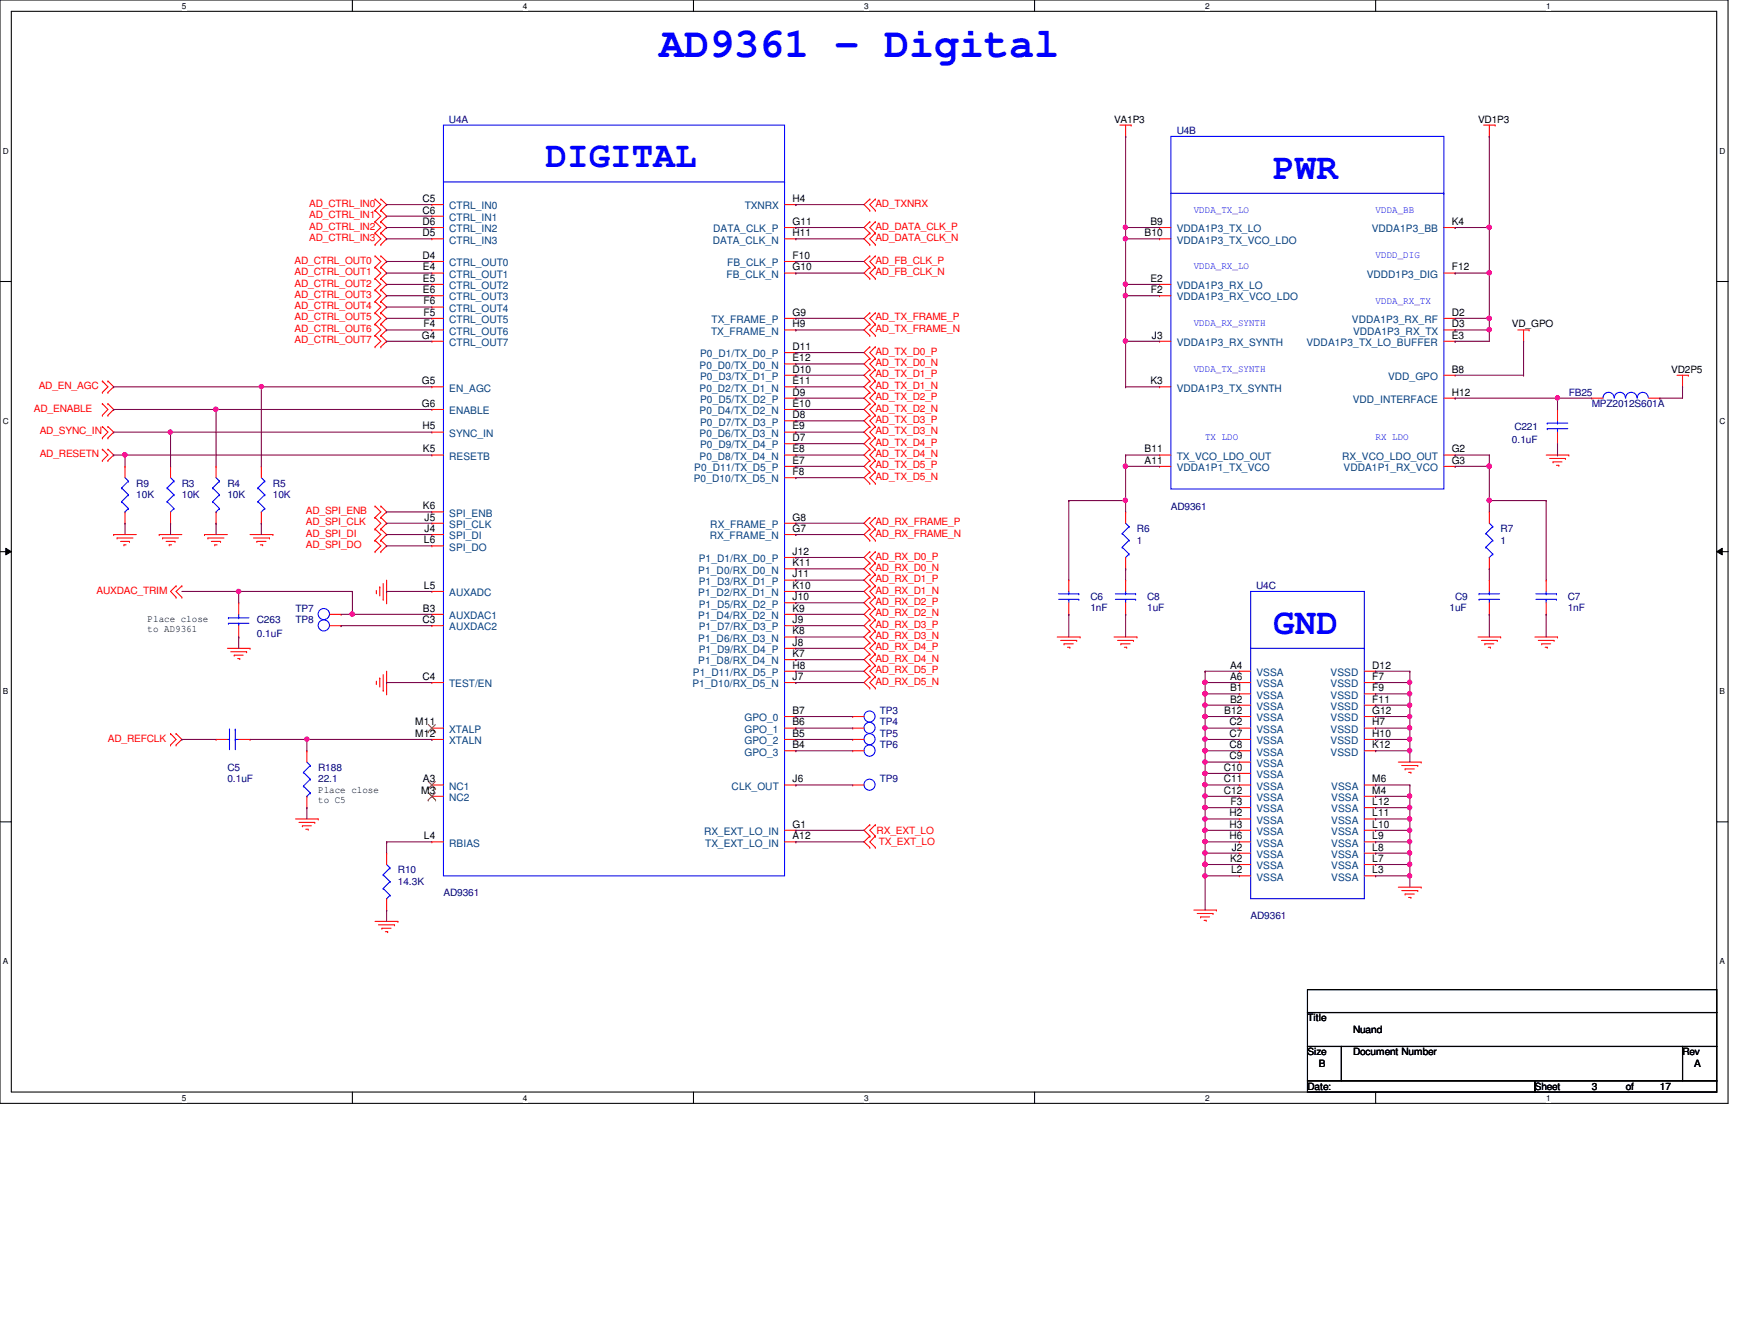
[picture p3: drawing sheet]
<svg xmlns="http://www.w3.org/2000/svg" width="279mm" height="216mm" viewBox="0 0 279 216" stroke-linecap="round" stroke-linejoin="round" font-family="sans-serif">
<defs><g id="words">
<text font-size="6.7" fill="#00f" x="106" y="9.2">AD9361 - Digital</text>
<g font-size="5.8" fill="#00f">
<text x="87.8" y="26.9">DIGITAL</text>
<text x="204.8" y="28.7">PWR</text>
<text x="204.8" y="101.9">GND</text>
</g>
<g font-size="1.7">
<text x="67.9" y="32.5">C5</text>
<text x="67.9" y="34.3">C6</text>
<text x="127.5" y="32.5">H4</text>
<text x="67.9" y="36.2">D6</text>
<text x="67.9" y="38">D5</text>
<text x="67.9" y="41.6">D4</text>
<text x="127.5" y="41.6">F10</text>
<text x="127.5" y="36.2">G11</text>
<text x="127.5" y="38">H11</text>
<text x="184.1" y="38">B10</text>
<text x="185" y="36.2">B9</text>
<text x="233.5" y="36.2">K4</text>
<text x="68" y="43.5">E4</text>
<text x="68" y="45.3">E5</text>
<text x="68" y="47.1">E6</text>
<text x="127.5" y="43.5">G10</text>
<text x="185" y="45.3">E2</text>
<text x="185.1" y="47.1">F2</text>
<text x="233.5" y="43.5">F12</text>
<text x="68.1" y="52.6">F4</text>
<text x="68.1" y="50.8">F5</text>
<text x="68.1" y="48.9">F6</text>
<text x="127.5" y="50.8">G9</text>
<text x="127.5" y="52.6">H9</text>
<text x="233.5" y="50.8">D2</text>
<text x="233.5" y="52.6">D3</text>
<text x="67.9" y="54.4">G4</text>
<text x="127.5" y="59.9">D10</text>
<text x="127.5" y="56.3">D11</text>
<text x="127.5" y="58.1">E12</text>
<text x="185.3" y="54.4">J3</text>
<text x="233.5" y="59.9">B8</text>
<text x="233.5" y="54.4">E3</text>
<text x="67.9" y="61.8">G5</text>
<text x="67.9" y="65.4">G6</text>
<text x="127.5" y="63.6">D9</text>
<text x="127.5" y="65.4">E10</text>
<text x="127.5" y="61.8">E11</text>
<text x="185" y="61.8">K3</text>
<text x="233.5" y="63.6">H12</text>
<text x="67.9" y="69">H5</text>
<text x="127.5" y="70.9">D7</text>
<text x="127.5" y="67.2">D8</text>
<text x="127.5" y="69">E9</text>
<text x="68" y="72.7">K5</text>
<text x="127.5" y="74.5">E7</text>
<text x="127.5" y="72.7">E8</text>
<text x="127.5" y="76.4">F8</text>
<text x="184.1" y="74.5">A11</text>
<text x="184.1" y="72.7">B11</text>
<text x="233.5" y="72.7">G2</text>
<text x="233.5" y="74.5">G3</text>
<text x="68" y="81.9">K6</text>
<text x="68.3" y="83.7">J5</text>
<text x="127.5" y="83.7">G8</text>
<text x="68.2" y="87.3">L6</text>
<text x="68.3" y="85.5">J4</text>
<text x="127.5" y="85.5">G7</text>
<text x="127.5" y="89.2">J12</text>
<text x="68.2" y="94.7">L5</text>
<text x="127.5" y="92.8">J11</text>
<text x="127.5" y="94.7">K10</text>
<text x="127.5" y="91">K11</text>
<text x="67.9" y="100.2">C3</text>
<text x="68" y="98.3">B3</text>
<text x="127.5" y="100.2">J9</text>
<text x="127.5" y="96.5">J10</text>
<text x="127.5" y="102">K8</text>
<text x="127.5" y="98.3">K9</text>
<text x="127.5" y="107.5">H8</text>
<text x="127.5" y="103.8">J8</text>
<text x="127.5" y="105.6">K7</text>
<text x="197.9" y="107.5">A4</text>
<text x="220.7" y="107.5">D12</text>
<text x="67.9" y="109.3">C4</text>
<text x="127.5" y="109.3">J7</text>
<text x="197.9" y="109.3">A6</text>
<text x="197.9" y="111.1">B1</text>
<text x="197.9" y="112.9">B2</text>
<text x="220.7" y="109.3">F7</text>
<text x="220.7" y="111.1">F9</text>
<text x="220.7" y="112.9">F11</text>
<text x="66.8" y="116.6">M11</text>
<text x="66.8" y="118.4">M12</text>
<text x="127.5" y="118.4">B5</text>
<text x="127.5" y="116.6">B6</text>
<text x="127.5" y="114.8">B7</text>
<text x="196.9" y="114.8">B12</text>
<text x="197.8" y="116.6">C2</text>
<text x="197.8" y="118.4">C7</text>
<text x="220.7" y="114.8">G12</text>
<text x="220.7" y="116.6">H7</text>
<text x="220.7" y="118.4">H10</text>
<text x="68" y="125.8">A3</text>
<text x="127.5" y="125.8">J6</text>
<text x="127.5" y="120.3">B4</text>
<text x="196.8" y="123.9">C10</text>
<text x="196.8" y="125.8">C11</text>
<text x="197.8" y="120.3">C8</text>
<text x="197.8" y="122.1">C9</text>
<text x="220.7" y="125.8">M6</text>
<text x="220.7" y="120.3">K12</text>
<text x="67.7" y="127.6">M3</text>
<text x="196.8" y="127.6">C12</text>
<text x="197.8" y="131.2">H2</text>
<text x="198" y="129.4">F3</text>
<text x="220.7" y="131.2">L11</text>
<text x="220.7" y="129.4">L12</text>
<text x="220.7" y="127.6">M4</text>
<text x="68.2" y="134.9">L4</text>
<text x="127.5" y="134.9">A12</text>
<text x="127.5" y="133.1">G1</text>
<text x="197.8" y="133.1">H3</text>
<text x="197.8" y="134.9">H6</text>
<text x="198.1" y="136.7">J2</text>
<text x="220.7" y="136.7">L8</text>
<text x="220.7" y="134.9">L9</text>
<text x="220.7" y="133.1">L10</text>
<text x="197.9" y="138.6">K2</text>
<text x="198" y="140.4">L2</text>
<text x="220.7" y="140.4">L3</text>
<text x="220.7" y="138.6">L7</text>
</g>
<g font-size="1.7" fill="#004080">
<text x="72.3" y="33.7">CTRL_IN0</text>
<text x="72.3" y="35.5">CTRL_IN1</text>
<text x="119.8" y="33.7">TXNRX</text>
<text x="72.3" y="37.3">CTRL_IN2</text>
<text x="72.3" y="39.2">CTRL_IN3</text>
<text x="114.6" y="39.2">DATA_CLK_N</text>
<text x="114.7" y="37.3">DATA_CLK_P</text>
<text x="189.3" y="37.3">VDDA1P3_TX_LO</text>
<text x="189.3" y="39.2">VDDA1P3_TX_VCO_LDO</text>
<text x="220.6" y="37.3">VDDA1P3_BB</text>
<text x="72.3" y="42.8">CTRL_OUT0</text>
<text x="72.3" y="44.7">CTRL_OUT1</text>
<text x="72.3" y="46.5">CTRL_OUT2</text>
<text x="116.9" y="44.7">FB_CLK_N</text>
<text x="117" y="42.8">FB_CLK_P</text>
<text x="189.3" y="46.5">VDDA1P3_RX_LO</text>
<text x="219.8" y="44.7">VDDD1P3_DIG</text>
<text x="72.3" y="48.3">CTRL_OUT3</text>
<text x="72.3" y="53.8">CTRL_OUT6</text>
<text x="72.3" y="51.9">CTRL_OUT5</text>
<text x="72.3" y="50.1">CTRL_OUT4</text>
<text x="114.4" y="53.8">TX_FRAME_N</text>
<text x="114.5" y="51.9">TX_FRAME_P</text>
<text x="189.3" y="48.3">VDDA1P3_RX_VCO_LDO</text>
<text x="217.5" y="51.9">VDDA1P3_RX_RF</text>
<text x="217.6" y="53.8">VDDA1P3_RX_TX</text>
<text x="72.3" y="55.6">CTRL_OUT7</text>
<text x="112.5" y="59.3">P0_D0/TX_D0_N</text>
<text x="112.6" y="57.4">P0_D1/TX_D0_P</text>
<text x="189.3" y="55.6">VDDA1P3_RX_SYNTH</text>
<text x="210.1" y="55.6">VDDA1P3_TX_LO_BUFFER</text>
<text x="72.3" y="62.9">EN_AGC</text>
<text x="112.5" y="62.9">P0_D2/TX_D1_N</text>
<text x="112.6" y="64.8">P0_D5/TX_D2_P</text>
<text x="112.6" y="61.1">P0_D3/TX_D1_P</text>
<text x="189.3" y="62.9">VDDA1P3_TX_SYNTH</text>
<text x="217.6" y="64.8">VDD_INTERFACE</text>
<text x="223.3" y="61.1">VDD_GPO</text>
<text x="72.3" y="66.6">ENABLE</text>
<text x="72.3" y="70.2">SYNC_IN</text>
<text x="112.5" y="70.2">P0_D6/TX_D3_N</text>
<text x="112.5" y="66.6">P0_D4/TX_D2_N</text>
<text x="112.6" y="68.4">P0_D7/TX_D3_P</text>
<text x="72.3" y="73.9">RESETB</text>
<text x="111.6" y="77.6">P0_D10/TX_D5_N</text>
<text x="111.7" y="75.7">P0_D11/TX_D5_P</text>
<text x="112.5" y="73.9">P0_D8/TX_D4_N</text>
<text x="112.6" y="72.1">P0_D9/TX_D4_P</text>
<text x="189.3" y="75.7">VDDA1P1_TX_VCO</text>
<text x="189.3" y="73.9">TX_VCO_LDO_OUT</text>
<text x="215.9" y="73.9">RX_VCO_LDO_OUT</text>
<text x="216.1" y="75.7">VDDA1P1_RX_VCO</text>
<text x="72.3" y="83.1">SPI_ENB</text>
<text x="72.3" y="86.7">SPI_DI</text>
<text x="72.3" y="84.9">SPI_CLK</text>
<text x="72.3" y="88.5">SPI_DO</text>
<text x="114.2" y="86.7">RX_FRAME_N</text>
<text x="114.3" y="84.9">RX_FRAME_P</text>
<text x="72.3" y="95.8">AUXADC</text>
<text x="112.3" y="95.8">P1_D2/RX_D1_N</text>
<text x="112.3" y="92.2">P1_D0/RX_D0_N</text>
<text x="112.4" y="94">P1_D3/RX_D1_P</text>
<text x="112.4" y="90.4">P1_D1/RX_D0_P</text>
<text x="72.3" y="99.5">AUXDAC1</text>
<text x="72.3" y="101.3">AUXDAC2</text>
<text x="112.3" y="99.5">P1_D4/RX_D2_N</text>
<text x="112.4" y="101.3">P1_D7/RX_D3_P</text>
<text x="112.4" y="97.7">P1_D5/RX_D2_P</text>
<text x="112.3" y="106.8">P1_D8/RX_D4_N</text>
<text x="112.3" y="103.2">P1_D6/RX_D3_N</text>
<text x="112.4" y="105">P1_D9/RX_D4_P</text>
<text x="72.3" y="110.5">TEST/EN</text>
<text x="111.4" y="110.5">P1_D10/RX_D5_N</text>
<text x="111.5" y="108.7">P1_D11/RX_D5_P</text>
<text x="202.1" y="108.7">VSSA</text>
<text x="202.1" y="110.5">VSSA</text>
<text x="202.1" y="112.3">VSSA</text>
<text x="214" y="108.7">VSSD</text>
<text x="214" y="110.5">VSSD</text>
<text x="214" y="112.3">VSSD</text>
<text x="72.3" y="117.8">XTALP</text>
<text x="72.3" y="119.6">XTALN</text>
<text x="119.8" y="119.6">GPO_2</text>
<text x="119.8" y="117.8">GPO_1</text>
<text x="119.8" y="116">GPO_0</text>
<text x="202.1" y="114.1">VSSA</text>
<text x="202.1" y="116">VSSA</text>
<text x="202.1" y="117.8">VSSA</text>
<text x="202.1" y="119.6">VSSA</text>
<text x="214" y="114.1">VSSD</text>
<text x="214" y="116">VSSD</text>
<text x="214" y="117.8">VSSD</text>
<text x="214" y="119.6">VSSD</text>
<text x="119.8" y="121.5">GPO_3</text>
<text x="202.1" y="121.5">VSSA</text>
<text x="202.1" y="123.3">VSSA</text>
<text x="202.1" y="125.1">VSSA</text>
<text x="214" y="121.5">VSSD</text>
<text x="72.3" y="127">NC1</text>
<text x="72.3" y="128.8">NC2</text>
<text x="117.7" y="127">CLK_OUT</text>
<text x="202.1" y="127">VSSA</text>
<text x="202.1" y="128.8">VSSA</text>
<text x="202.1" y="130.6">VSSA</text>
<text x="214.1" y="130.6">VSSA</text>
<text x="214.1" y="128.8">VSSA</text>
<text x="214.1" y="127">VSSA</text>
<text x="72.3" y="136.1">RBIAS</text>
<text x="113.2" y="134.2">RX_EXT_LO_IN</text>
<text x="113.5" y="136.1">TX_EXT_LO_IN</text>
<text x="202.1" y="132.4">VSSA</text>
<text x="202.1" y="134.2">VSSA</text>
<text x="202.1" y="136.1">VSSA</text>
<text x="202.1" y="137.9">VSSA</text>
<text x="214.1" y="137.9">VSSA</text>
<text x="214.1" y="136.1">VSSA</text>
<text x="214.1" y="134.2">VSSA</text>
<text x="214.1" y="132.4">VSSA</text>
<text x="202.1" y="139.7">VSSA</text>
<text x="202.1" y="141.6">VSSA</text>
<text x="214.1" y="141.6">VSSA</text>
<text x="214.1" y="139.7">VSSA</text>
</g>
<g font-size="1.6" fill="#000080">
<text x="72.2" y="19.7">U4A</text>
<text x="189.3" y="21.5">U4B</text>
<text x="252.3" y="63.6">FB25</text>
<text x="256" y="65.4">MPZ2012S601A</text>
<text x="243.2" y="71.3">0.1uF</text>
<text x="243.6" y="69.1">C221</text>
<text x="21.9" y="78.2">R9</text>
<text x="21.9" y="80.1">10K</text>
<text x="29.3" y="78.2">R3</text>
<text x="29.3" y="80.1">10K</text>
<text x="36.6" y="78.2">R4</text>
<text x="36.6" y="80.1">10K</text>
<text x="43.9" y="78.2">R5</text>
<text x="43.9" y="80.1">10K</text>
<text x="188.3" y="81.9">AD9361</text>
<text x="182.9" y="85.6">R6</text>
<text x="182.9" y="87.4">1</text>
<text x="241.4" y="85.6">R7</text>
<text x="241.4" y="87.4">1</text>
<text x="202.1" y="94.7">U4C</text>
<text x="41.3" y="100.2">C263</text>
<text x="47.5" y="98.3">TP7</text>
<text x="47.5" y="100.2">TP8</text>
<text x="175.4" y="96.5">C6</text>
<text x="175.4" y="98.2">1nF</text>
<text x="184.5" y="96.5">C8</text>
<text x="184.5" y="98.2">1uF</text>
<text x="233.2" y="98.2">1uF</text>
<text x="234.1" y="96.5">C9</text>
<text x="252.2" y="96.5">C7</text>
<text x="252.2" y="98.2">1nF</text>
<text x="41.3" y="102.4">0.1uF</text>
<text x="141.5" y="118.5">TP5</text>
<text x="141.5" y="114.8">TP3</text>
<text x="141.5" y="116.6">TP4</text>
<text x="36.6" y="124">C5</text>
<text x="36.6" y="125.8">0.1uF</text>
<text x="51.2" y="124">R188</text>
<text x="51.2" y="125.8">22.1</text>
<text x="141.5" y="125.8">TP9</text>
<text x="141.5" y="120.3">TP6</text>
<text x="64" y="140.4">R10</text>
<text x="64" y="142.2">14.3K</text>
<text x="71.3" y="144.1">AD9361</text>
<text x="201.2" y="147.7">AD9361</text>
</g>
<g font-size="1.6">
<text x="179.2" y="19.7">VA1P3</text>
<text x="237.7" y="19.7">VD1P3</text>
<text x="243.2" y="52.6">VD_GPO</text>
<text x="268.8" y="59.9">VD2P5</text>
<text x="23.7" y="100">Place close</text>
<text x="23.7" y="101.6">to AD9361</text>
<text x="51.2" y="127.5">Place close</text>
<text x="51.2" y="129.1">to C5</text>
<text x="210.3" y="164.2">Title</text>
<text x="217.6" y="166">Nuand</text>
<text x="210.3" y="169.7">Size</text>
<text x="212.1" y="171.5">B</text>
<text x="217.6" y="169.7">Document Number</text>
<text x="270.6" y="169.7">Rev</text>
<text x="272.5" y="171.5">A</text>
<text x="210.3" y="175.2">Date:</text>
<text x="246.9" y="175.2">Sheet</text>
<text x="256" y="175.2">3</text>
<text x="261.5" y="175.2">of</text>
<text x="267" y="175.2">17</text>
</g>
<g font-size="1.6" fill="#f00">
<text x="49.7" y="33.2">AD_CTRL_IN0</text>
<text x="49.7" y="35.1">AD_CTRL_IN1</text>
<text x="140.8" y="33.2">AD_TXNRX</text>
<text x="49.7" y="36.9">AD_CTRL_IN2</text>
<text x="49.7" y="38.7">AD_CTRL_IN3</text>
<text x="140.8" y="36.9">AD_DATA_CLK_P</text>
<text x="140.8" y="38.7">AD_DATA_CLK_N</text>
<text x="47.4" y="42.4">AD_CTRL_OUT0</text>
<text x="47.4" y="44.2">AD_CTRL_OUT1</text>
<text x="47.4" y="46.1">AD_CTRL_OUT2</text>
<text x="47.4" y="47.9">AD_CTRL_OUT3</text>
<text x="140.8" y="42.4">AD_FB_CLK_P</text>
<text x="140.8" y="44.2">AD_FB_CLK_N</text>
<text x="47.4" y="49.7">AD_CTRL_OUT4</text>
<text x="47.4" y="51.5">AD_CTRL_OUT5</text>
<text x="47.4" y="53.4">AD_CTRL_OUT6</text>
<text x="140.8" y="51.5">AD_TX_FRAME_P</text>
<text x="140.8" y="53.4">AD_TX_FRAME_N</text>
<text x="47.4" y="55.2">AD_CTRL_OUT7</text>
<text x="140.8" y="57">AD_TX_D0_P</text>
<text x="140.8" y="58.8">AD_TX_D0_N</text>
<text x="6.2" y="62.5">AD_EN_AGC</text>
<text x="140.8" y="60.7">AD_TX_D1_P</text>
<text x="140.8" y="62.5">AD_TX_D1_N</text>
<text x="140.8" y="64.3">AD_TX_D2_P</text>
<text x="5.5" y="66.2">AD_ENABLE</text>
<text x="6.4" y="69.8">AD_SYNC_IN</text>
<text x="140.8" y="66.2">AD_TX_D2_N</text>
<text x="140.8" y="68">AD_TX_D3_P</text>
<text x="140.8" y="69.8">AD_TX_D3_N</text>
<text x="140.8" y="71.7">AD_TX_D4_P</text>
<text x="6.4" y="73.5">AD_RESETN</text>
<text x="140.8" y="73.5">AD_TX_D4_N</text>
<text x="140.8" y="75.3">AD_TX_D5_P</text>
<text x="140.8" y="77.1">AD_TX_D5_N</text>
<text x="49.2" y="82.6">AD_SPI_ENB</text>
<text x="49.2" y="84.5">AD_SPI_CLK</text>
<text x="49.2" y="86.3">AD_SPI_DI</text>
<text x="49.2" y="88.1">AD_SPI_DO</text>
<text x="140.8" y="84.5">AD_RX_FRAME_P</text>
<text x="140.8" y="86.3">AD_RX_FRAME_N</text>
<text x="140.8" y="90">AD_RX_D0_P</text>
<text x="15.5" y="95.4">AUXDAC_TRIM</text>
<text x="140.8" y="91.8">AD_RX_D0_N</text>
<text x="140.8" y="93.6">AD_RX_D1_P</text>
<text x="140.8" y="95.4">AD_RX_D1_N</text>
<text x="140.8" y="97.2">AD_RX_D2_P</text>
<text x="140.8" y="99.1">AD_RX_D2_N</text>
<text x="140.8" y="100.9">AD_RX_D3_P</text>
<text x="140.8" y="102.7">AD_RX_D3_N</text>
<text x="140.8" y="104.6">AD_RX_D4_P</text>
<text x="140.8" y="106.4">AD_RX_D4_N</text>
<text x="140.8" y="108.2">AD_RX_D5_P</text>
<text x="140.8" y="110.1">AD_RX_D5_N</text>
<text x="17.4" y="119.2">AD_REFCLK</text>
<text x="141" y="134">RX_EXT_LO</text>
<text x="141.4" y="135.8">TX_EXT_LO</text>
</g>
<g font-size="1.6" fill="#00f">
<text x="192" y="34.2">VDDA_TX_LO</text>
<text x="221.3" y="34.2">VDDA_BB</text>
<text x="221.3" y="41.5">VDDD_DIG</text>
<text x="192" y="43.3">VDDA_RX_LO</text>
<text x="192" y="52.5">VDDA_RX_SYNTH</text>
<text x="221.3" y="48.8">VDDA_RX_TX</text>
<text x="192" y="59.8">VDDA_TX_SYNTH</text>
<text x="193.8" y="70.7">TX LDO</text>
<text x="221.3" y="70.7">RX LDO</text>
</g>
<g font-size="1.3">
<text x="29.3" y="1.4">5</text>
<text x="84.1" y="1.4">4</text>
<text x="139" y="1.4">3</text>
<text x="193.8" y="1.4">2</text>
<text x="248.7" y="1.4">1</text>
<text x=".5" y="24.7">D</text>
<text x="276.6" y="24.7">D</text>
<text x=".5" y="68.2">C</text>
<text x="276.6" y="68.2">C</text>
<text x=".5" y="111.6">B</text>
<text x="276.6" y="111.6">B</text>
<text x=".5" y="155">A</text>
<text x="276.6" y="155">A</text>
<text x="29.3" y="177">5</text>
<text x="84.1" y="177">4</text>
<text x="139" y="177">3</text>
<text x="193.8" y="177">2</text>
<text x="248.7" y="177">1</text>
</g>
</g></defs>
<path d="M0 0h278v177.4h-278zM1.8 1.8h274.3v173.8h-274.3z" fill="none" stroke="#000" stroke-width=".17"/>
<g fill="#fff">
<path d="M29.3 .2h.7v1.5h-.7z"/>
<path d="M29.3 175.8h.7v1.4h-.7z"/>
</g>
<path d="M56.7 0v1.8M56.7 175.6v1.8" fill="none" stroke="#000" stroke-width=".17"/>
<g fill="#fff">
<path d="M84.1 .2h.7v1.5h-.7z"/>
<path d="M84.1 175.8h.7v1.4h-.7z"/>
</g>
<path d="M111.5 0v1.8M111.5 175.6v1.8" fill="none" stroke="#000" stroke-width=".17"/>
<g fill="#fff">
<path d="M139 .2h.7v1.5h-.7z"/>
<path d="M139 175.8h.7v1.4h-.7z"/>
</g>
<path d="M166.4 0v1.8M166.4 175.6v1.8" fill="none" stroke="#000" stroke-width=".17"/>
<g fill="#fff">
<path d="M193.8 .2h.8v1.5h-.8z"/>
<path d="M193.8 175.8h.8v1.4h-.8z"/>
</g>
<path d="M221.3 0v1.8M221.3 175.6v1.8" fill="none" stroke="#000" stroke-width=".17"/>
<g fill="#fff">
<path d="M248.7 .2h.7v1.5h-.7z"/>
<path d="M248.7 175.8h.7v1.4h-.7z"/>
<path d="M.5 23.5h.9v1.5h-.9z"/>
<path d="M276.6 23.5h.9v1.5h-.9z"/>
<path d="M.5 67h.9v1.5h-.9z"/>
<path d="M276.6 67h.9v1.5h-.9z"/>
</g>
<path d="M0 45.3h1.8M276.1 45.3h1.9" fill="none" stroke="#000" stroke-width=".17"/>
<g fill="#fff">
<path d="M.5 110.4h.8v1.5h-.8z"/>
<path d="M276.6 110.4h.9v1.5h-.9z"/>
</g>
<path d="M0 88.7h1.8M276.1 88.7h1.9" fill="none" stroke="#000" stroke-width=".17"/>
<path d="M.9 88.1l.9 .6-.9 .5zM276.1 88.7l.9-.6v1.1z" fill="#000"/>
<path d="M.9 88.1l.9 .6-.9 .5zM276.1 88.7l.9-.6v1.1z" fill="none" stroke="#000" stroke-width=".16"/>
<g fill="#fff">
<path d="M.5 153.8h.8v1.5h-.8z"/>
<path d="M276.6 153.8h.9v1.5h-.9z"/>
</g>
<path d="M0 132.1h1.8M276.1 132.1h1.9M210.3 159.1h65.8v3.7h-65.8zM210.3 162.8h65.8v5.4h-65.8zM210.3 168.2h5.5v5.5h-5.5zM210.3 173.7h36.6v1.9h-36.6zM215.8 168.2h54.8v5.5h-54.8zM246.9 173.7h29.2v1.9h-29.2zM270.6 168.2h5.5v5.5h-5.5z" fill="none" stroke="#000" stroke-width=".17"/>
<g fill="none" stroke="#f00" stroke-width=".17">
<path d="M60.3 32h.1M60.3 33.8h.1M60.3 35.6h.1M60.3 37.5h.1M60.3 39.3h.1M60.3 32l1 .9-1 .9M60.3 33.8l1 1-1 .8M60.3 35.6l1 1-1 .9M60.3 37.5l1 .9-1 .9M61.3 33.8h.1M61.3 32h.1M61.3 35.6h.1"/>
<path d="M61.3 37.5h.1M61.3 39.3h.1M61.3 32l.9 .9-.9 .9M61.3 33.8l.9 1-.9 .8M61.3 35.6l.9 1-.9 .9M61.3 37.5l.9 .9-.9 .9M69.5 32.9h.1M69.5 34.8h.1M69.5 36.6h.1M69.5 38.4h.1M69.5 36.6h1.8M69.5 38.4h1.8"/>
<path d="M69.5 32.9h1.8M69.5 34.8h1.8M126.2 36.6h1.8M126.2 38.4h1.8M126.2 32.9h1.8M128 36.6h.1M128 38.4h.1M128 32.9h.1M139.9 33.8h.1M139.9 32h.1M139.9 37.5h.1M139.9 35.6h.1"/>
<path d="M139.9 39.3h.1M139.9 32l-.9 .9 .9 .9M139.9 35.6l-.9 1 .9 .9M139.9 37.5l-.9 .9 .9 .9M140.8 32h.1M140.8 33.8h.1M140.8 35.6h.1M140.8 37.5h.1M140.8 39.3h.1M140.8 32l-.9 .9 .9 .9M140.8 35.6l-.9 1 .9 .9M140.8 37.5l-.9 .9 .9 .9"/>
<path d="M180.1 20.1h1.8M181.1 21.9h.1M181.1 20.1v1.8M181.9 20.1h.1M186.5 36.6h.1M186.5 38.4h.1M186.5 36.6h1.8M186.5 38.4h1.8M232.2 36.6h1.9M234.1 36.6h.1M238.6 20.1h1.9M239.6 21.9h.1"/>
<path d="M239.6 20.1v1.8M240.5 20.1h.1M60.3 41.1h.1M60.3 43h.1M60.3 44.8h.1M60.3 46.6h.1M60.3 48.5h.1M60.3 50.3h.1M60.3 52.1h.1M60.3 53.9h.1M60.3 55.8h.1M60.3 41.1l1 .9-1 1"/>
<path d="M60.3 43l1 .9-1 .9M60.3 44.8l1 .9-1 .9M60.3 46.6l1 .9-1 1M60.3 48.5l1 .9-1 .9M60.3 50.3l1 .9-1 .9M60.3 52.1l1 .9-1 .9M60.3 53.9l1 1-1 .9M61.3 43h.1M61.3 41.1h.1M61.3 44.8h.1M61.3 46.6h.1M61.3 48.5h.1"/>
<path d="M61.3 50.3h.1M61.3 52.1h.1M61.3 53.9h.1M61.3 55.8h.1M61.3 41.1l.9 .9-.9 1M61.3 43l.9 .9-.9 .9M61.3 44.8l.9 .9-.9 .9M61.3 46.6l.9 .9-.9 1M61.3 48.5l.9 .9-.9 .9M61.3 50.3l.9 .9-.9 .9M61.3 52.1l.9 .9-.9 .9M61.3 53.9l.9 1-.9 .9"/>
<path d="M69.5 42h.1M69.5 43.9h.1M69.5 45.7h.1M69.5 47.5h.1M69.5 53h.1M69.5 51.2h.1M69.5 49.4h.1M69.5 54.9h.1M69.5 53h1.8M69.5 51.2h1.8M69.5 45.7h1.8M69.5 54.9h1.8"/>
<path d="M69.5 47.5h1.8M69.5 43.9h1.8M69.5 42h1.8M69.5 49.4h1.8M126.2 53h1.8M126.2 51.2h1.8M126.2 43.9h1.8M126.2 42h1.8M126.2 56.7h1.8M126.2 58.5h1.8M128 42h.1M128 43.9h.1"/>
<path d="M128 56.7h.1M128 58.5h.1M128 51.2h.1M128 53h.1M139.9 43h.1M139.9 41.1h.1M139.9 44.8h.1M139.9 52.1h.1M139.9 50.3h.1M139.9 53.9h.1M139.9 57.6h.1M139.9 55.8h.1"/>
<path d="M139.9 59.4h.1M139.9 41.1l-.9 .9 .9 1M139.9 43l-.9 .9 .9 .9M139.9 50.3l-.9 .9 .9 .9M139.9 52.1l-.9 .9 .9 .9M139.9 55.8l-.9 .9 .9 .9M139.9 57.6l-.9 .9 .9 .9M139.9 59.4l-.9 .9 .9 1M140.8 41.1h.1M140.8 43h.1M140.8 44.8h.1M140.8 50.3h.1"/>
<path d="M140.8 52.1h.1M140.8 53.9h.1M140.8 55.8h.1M140.8 57.6h.1M140.8 59.4h.1M140.8 41.1l-.9 .9 .9 1M140.8 43l-.9 .9 .9 .9M140.8 50.3l-.9 .9 .9 .9M140.8 52.1l-.9 .9 .9 .9M140.8 55.8l-.9 .9 .9 .9M140.8 57.6l-.9 .9 .9 .9M140.8 59.4l-.9 .9 .9 1"/>
<path d="M186.5 45.7h.1M186.5 47.5h.1M186.5 54.9h.1M186.5 45.7h1.8M186.5 54.9h1.8M186.5 47.5h1.8M232.2 53h1.9M232.2 51.2h1.9M232.2 54.9h1.9M232.2 43.9h1.9M234.1 51.2h.1M234.1 53h.1"/>
<path d="M234.1 54.9h.1M234.1 43.9h.1M244.1 53h1.9M245.1 54.9h.1M245.1 53v1.9M246 53h.1M16.5 61.3h.1M16.5 63.1h.1M16.5 64.9h.1M16.5 66.8h.1M16.5 68.6h.1M16.5 70.4h.1"/>
<path d="M16.5 72.2h.1M16.5 74h.1M16.5 61.3l.9 .9-.9 .9M16.5 64.9l.9 .9-.9 1M16.5 68.6l.9 .9-.9 .9M16.5 72.2l.9 1-.9 .8M17.4 63.1h.1M17.4 61.3h.1M17.4 66.8h.1M17.4 64.9h.1M17.4 70.4h.1M17.4 68.6h.1"/>
<path d="M17.4 74h.1M17.4 72.2h.1M17.4 61.3l.9 .9-.9 .9M17.4 64.9l.9 .9-.9 1M17.4 68.6l.9 .9-.9 .9M17.4 72.2l.9 1-.9 .8M20.1 75h.1M20.1 75v1.8M27.4 75h.1M27.4 75v1.8M34.8 75h.1M34.8 75v1.8"/>
<path d="M42 75h.1M42 75v1.8M69.5 62.2h.1M69.5 65.8h.1M69.5 69.5h.1M69.5 73.2h.1M69.5 73.2h1.8M69.5 62.2h1.8M69.5 65.8h1.8M69.5 69.5h1.8M126.2 60.3h1.8M126.2 73.2h1.8"/>
<path d="M126.2 75h1.8M126.2 64h1.8M126.2 62.2h1.8M126.2 65.8h1.8M126.2 69.5h1.8M126.2 71.3h1.8M126.2 67.6h1.8M126.2 76.8h1.8M128 71.3h.1M128 67.6h.1M128 64h.1M128 60.3h.1"/>
<path d="M128 75h.1M128 73.2h.1M128 69.5h.1M128 65.8h.1M128 62.2h.1M128 76.8h.1M139.9 61.3h.1M139.9 63.1h.1M139.9 64.9h.1M139.9 66.8h.1M139.9 68.6h.1M139.9 70.4h.1"/>
<path d="M139.9 72.2h.1M139.9 74h.1M139.9 75.9h.1M139.9 77.7h.1M139.9 61.3l-.9 .9 .9 .9M139.9 63.1l-.9 .9 .9 .9M139.9 64.9l-.9 .9 .9 1M139.9 66.8l-.9 .8 .9 1M139.9 68.6l-.9 .9 .9 .9M139.9 70.4l-.9 .9 .9 .9M139.9 72.2l-.9 1 .9 .8M139.9 74l-.9 1 .9 .9"/>
<path d="M139.9 75.9l-.9 .9 .9 .9M140.8 61.3h.1M140.8 63.1h.1M140.8 64.9h.1M140.8 66.8h.1M140.8 68.6h.1M140.8 70.4h.1M140.8 72.2h.1M140.8 74h.1M140.8 75.9h.1M140.8 77.7h.1M140.8 61.3l-.9 .9 .9 .9"/>
<path d="M140.8 63.1l-.9 .9 .9 .9M140.8 64.9l-.9 .9 .9 1M140.8 66.8l-.9 .8 .9 1M140.8 68.6l-.9 .9 .9 .9M140.8 70.4l-.9 .9 .9 .9M140.8 72.2l-.9 1 .9 .8M140.8 74l-.9 1 .9 .9M140.8 75.9l-.9 .9 .9 .9M186.5 75h.1M186.5 73.2h.1M186.5 62.2h.1M186.5 73.2h1.8"/>
<path d="M186.5 75h1.8M186.5 62.2h1.8M232.2 60.3h1.9M232.2 73.2h1.9M232.2 75h1.9M232.2 64h1.9M234.1 60.3h.1M234.1 73.2h.1M234.1 75h.1M234.1 64h.1M248.7 73.2h3.6M249.3 73.7h2.5"/>
<path d="M249.8 74.3h.1M249.8 74.3h1.4M250.4 74.8h.3M250.5 65.8h.1M250.5 71.3h.1M250.5 65.8v1.8M250.5 69.5v1.8M250.7 74.8h.1M251.8 73.7h.1M252.3 73.2h.1M256 64h.1M256 64h1.9"/>
<path d="M265.2 64h1.8M267 64h.1M269.7 60.3h1.9M270.6 62.2h.1M270.6 60.3v1.9M271.6 60.3h.1M18.3 85.9h.1M18.3 85.9h3.6M18.8 86.5h.1M18.8 86.5h2.6M19.4 87h1.4M19.9 87.6h.1"/>
<path d="M19.9 87.6h.4M20.1 84.1h.1M20.1 82.3v1.8M20.8 87h.1M25.6 85.9h.1M25.6 85.9h3.7M26.2 86.5h.1M26.2 86.5h2.5M26.7 87h1.5M27.2 87.6h.1M27.2 87.6h.4M27.4 84.1h.1"/>
<path d="M27.4 82.3v1.8M28.2 87h.1M28.3 94.2h.1M28.3 96h.1M28.3 94.2l-.9 .9 .9 .9M29.3 94.2h.1M29.3 96h.1M29.3 94.2l-1 .9 1 .9M32.9 85.9h.1M32.9 85.9h3.7M33.4 86.5h.1M33.4 86.5h2.6"/>
<path d="M34 87h1.5M34.5 87.6h.1M34.5 87.6h.4M34.8 84.1h.1M34.8 82.3v1.8M35.5 87h.1M38.4 96.9h.1M38.4 96.9v1.9M40.2 85.9h3.7M40.8 86.5h2.5M41.3 87h.1M41.3 87h1.5"/>
<path d="M41.9 87.6h.3M42 84.1h.1M42 82.3v1.8M42.2 87.6h.1M43.3 86.5h.1M43.9 85.9h.1M53 98.8h1.9M54.9 98.8h.1M60.3 81.4h.1M60.3 83.2h.1M60.3 85h.1M60.3 86.9h.1"/>
<path d="M60.3 88.7h.1M60.3 81.4l1 .9-1 .9M60.3 83.2l1 .9-1 .9M60.3 85l1 .9-1 1M60.3 86.9l1 .9-1 .9M60.5 95.3h.1M60.5 94.9v.4M61.1 94.4h.1M61.1 94.4v1.4M61.3 83.2h.1M61.3 81.4h.1M61.3 85h.1"/>
<path d="M61.3 86.9h.1M61.3 88.7h.1M61.3 81.4l.9 .9-.9 .9M61.3 83.2l.9 .9-.9 .9M61.3 85l.9 .9-.9 1M61.3 86.9l.9 .9-.9 .9M61.6 96.4h.1M61.6 93.8v2.6M62.2 96.9h.1M62.2 93.3v3.6M69.5 98.8h.1M69.5 85.9h.1"/>
<path d="M69.5 84.1h.1M69.5 82.3h.1M69.5 95.1h.1M69.5 87.8h.1M69.5 85.9h1.8M69.5 98.8h1.8M69.5 84.1h1.8M69.5 82.3h1.8M69.5 95.1h1.8M69.5 87.8h1.8M126.2 85.9h1.8M126.2 98.8h1.8"/>
<path d="M126.2 84.1h1.8M126.2 95.1h1.8M126.2 96.9h1.8M126.2 93.3h1.8M126.2 89.6h1.8M126.2 91.4h1.8M128 85.9h.1M128 84.1h.1M128 96.9h.1M128 93.3h.1M128 89.6h.1M128 98.8h.1"/>
<path d="M128 95.1h.1M128 91.4h.1M139.9 85h.1M139.9 83.2h.1M139.9 86.9h.1M139.9 90.5h.1M139.9 88.7h.1M139.9 92.3h.1M139.9 94.2h.1M139.9 96h.1M139.9 97.8h.1M139.9 99.7h.1"/>
<path d="M139.9 83.2l-.9 .9 .9 .9M139.9 85l-.9 .9 .9 1M139.9 88.7l-.9 .9 .9 .9M139.9 90.5l-.9 .9 .9 .9M139.9 92.3l-.9 1 .9 .9M139.9 94.2l-.9 .9 .9 .9M139.9 96l-.9 .9 .9 .9M139.9 97.8l-.9 1 .9 .9M139.9 99.7l-.9 .9 .9 .9M140.8 83.2h.1M140.8 85h.1M140.8 86.9h.1"/>
<path d="M140.8 88.7h.1M140.8 90.5h.1M140.8 92.3h.1M140.8 94.2h.1M140.8 96h.1M140.8 97.8h.1M140.8 99.7h.1M140.8 83.2l-.9 .9 .9 .9M140.8 85l-.9 .9 .9 1M140.8 88.7l-.9 .9 .9 .9M140.8 90.5l-.9 .9 .9 .9M140.8 92.3l-.9 1 .9 .9"/>
<path d="M140.8 94.2l-.9 .9 .9 .9M140.8 96l-.9 .9 .9 .9M140.8 97.8l-.9 1 .9 .9M140.8 99.7l-.9 .9 .9 .9M171.9 93.3h.1M171.9 98.8h.1M171.9 93.3v1.8M171.9 96.9v1.9M181.1 93.3h.1M181.1 98.8h.1M181.1 82.3h.1M181.1 91.4h.1"/>
<path d="M181.1 82.3v1.8M181.1 89.6v1.8M181.1 93.3v1.8M181.1 96.9v1.9M239.6 93.3h.1M239.6 98.8h.1M239.6 82.3h.1M239.6 91.4h.1M239.6 82.3v1.8M239.6 89.6v1.8M239.6 93.3v1.8M239.6 96.9v1.9"/>
<path d="M248.7 93.3h.1M248.7 98.8h.1M248.7 93.3v1.8M248.7 96.9v1.9M27.4 117.9h.1M27.4 119.8h.1M27.4 117.9l.9 1-.9 .9M28.3 119.8h.1M28.3 117.9h.1M28.3 117.9l1 1-1 .9M34.8 118.9h.1M34.8 118.9h1.8"/>
<path d="M36.6 104.2h3.6M37.1 104.8h2.6M37.7 105.3h.1M37.7 105.3h1.4M38.2 105.9h.4M38.4 102.4h.1M38.4 118.9h1.8M38.4 100.6v1.8M38.6 105.9h.1M39.7 104.8h.1M40.2 104.2h.1M40.2 118.9h.1"/>
<path d="M53 100.6h1.9M54.9 100.6h.1M60.5 109.9h.1M60.5 109.5v.4M61.1 109h.1M61.1 109v1.4M61.6 111h.1M61.6 108.5v2.5M62.2 111.5h.1M62.2 107.9v3.6M69.5 100.6h.1M69.5 109.7h.1"/>
<path d="M69.5 117.1h.1M69.5 118.9h.1M69.5 118.9h1.8M69.5 100.6h1.8M69.5 109.7h1.8M69.5 117.1h1.8M126.2 102.4h1.8M126.2 104.2h1.8M126.2 118.9h1.8M126.2 115.2h1.8M126.2 100.6h1.8M126.2 109.7h1.8"/>
<path d="M126.2 117.1h1.8M126.2 107.9h1.8M126.2 106h1.8M128 118.9h.1M128 117.1h.1M128 115.2h.1M128 107.9h.1M128 109.7h.1M128 104.2h.1M128 100.6h.1M128 106h.1M128 102.4h.1"/>
<path d="M137.2 118.9h.1M137.2 115.2h.1M137.2 117.1h.1M137.2 118.9h1.8M137.2 115.2h1.8M137.2 117.1h1.8M139.9 101.5h.1M139.9 103.3h.1M139.9 105.2h.1M139.9 107h.1M139.9 108.8h.1M139.9 110.6h.1"/>
<path d="M139.9 101.5l-.9 .9 .9 .9M139.9 103.3l-.9 .9 .9 1M139.9 105.2l-.9 .8 .9 1M139.9 107l-.9 .9 .9 .9M139.9 108.8l-.9 .9 .9 .9M140.8 101.5h.1M140.8 103.3h.1M140.8 105.2h.1M140.8 107h.1M140.8 108.8h.1M140.8 110.6h.1M140.8 101.5l-.9 .9 .9 .9"/>
<path d="M140.8 103.3l-.9 .9 .9 1M140.8 105.2l-.9 .8 .9 1M140.8 107l-.9 .9 .9 .9M140.8 108.8l-.9 .9 .9 .9M170.1 102.4h3.6M170.6 103h2.6M171.2 103.5h.1M171.2 103.5h1.4M171.7 104.1h.4M172.1 104.1h.1M173.2 103h.1M173.7 102.4h.1"/>
<path d="M179.2 102.4h3.7M179.7 103h2.6M180.3 103.5h.1M180.3 103.5h1.5M180.8 104.1h.4M181.2 104.1h.1M182.3 103h.1M182.9 102.4h.1M199.3 107.9h.1M199.3 109.7h.1M199.3 111.5h.1M199.3 113.4h.1"/>
<path d="M199.3 115.2h.1M199.3 117.1h.1M199.3 118.9h.1M199.3 118.9h1.9M199.3 115.2h1.9M199.3 109.7h1.9M199.3 117.1h1.9M199.3 107.9h1.9M199.3 111.5h1.9M199.3 113.4h1.9M219.5 118.9h1.8M219.5 115.2h1.8"/>
<path d="M219.5 109.7h1.8M219.5 117.1h1.8M219.5 107.9h1.8M219.5 111.5h1.8M219.5 113.4h1.8M221.3 107.9h.1M221.3 109.7h.1M221.3 111.5h.1M221.3 113.4h.1M221.3 115.2h.1M221.3 117.1h.1M221.3 118.9h.1"/>
<path d="M237.7 102.4h3.7M238.3 103h2.5M238.8 103.5h.1M238.8 103.5h1.5M239.4 104.1h.3M239.7 104.1h.1M240.8 103h.1M241.4 102.4h.1M246.9 102.4h3.6M247.4 103h2.6M248 103.5h.1M248 103.5h1.4"/>
<path d="M248.5 104.1h.4M248.9 104.1h.1M250 103h.1M250.5 102.4h.1M47.5 131.7h3.7M48.1 132.2h2.5M48.6 132.8h.1M48.6 132.8h1.5M49.2 133.3h.4M49.4 120.7h.1M49.4 129.8h.1M49.4 120.7v1.8"/>
<path d="M49.4 128v1.8M49.6 133.3h.1M50.6 132.2h.1M51.2 131.7h.1M62.2 137.2h.1M62.2 137.2v1.8M69.5 126.2h.1M69.5 128h.1M69.5 135.3h.1M69.5 126.2h1.8M69.5 128h1.8M69.5 135.3h1.8"/>
<path d="M126.2 126.2h1.8M126.2 135.3h1.8M126.2 133.5h1.8M126.2 120.7h1.8M128 135.3h.1M128 133.5h.1M128 126.2h.1M128 120.7h.1M137.2 126.2h.1M137.2 120.7h.1M137.2 126.2h1.8M137.2 120.7h1.8"/>
<path d="M139.9 132.6h.1M139.9 134.4h.1M139.9 136.2h.1M139.9 132.6l-.9 .9 .9 .9M139.9 134.4l-.9 .9 .9 .9M140.8 134.4h.1M140.8 132.6h.1M140.8 136.2h.1M140.8 132.6l-.9 .9 .9 .9M140.8 134.4l-.9 .9 .9 .9M199.3 120.7h.1M199.3 122.5h.1"/>
<path d="M199.3 124.3h.1M199.3 126.2h.1M199.3 128h.1M199.3 129.8h.1M199.3 131.7h.1M199.3 133.5h.1M199.3 135.3h.1M199.3 137.2h.1M199.3 139h.1M199.3 122.5h1.9M199.3 131.7h1.9M199.3 126.2h1.9"/>
<path d="M199.3 128h1.9M199.3 135.3h1.9M199.3 133.5h1.9M199.3 120.7h1.9M199.3 124.3h1.9M199.3 129.8h1.9M199.3 137.2h1.9M199.3 139h1.9M219.5 131.7h1.8M219.5 126.2h1.8M219.5 128h1.8M219.5 135.3h1.8"/>
<path d="M219.5 133.5h1.8M219.5 120.7h1.8M219.5 129.8h1.8M219.5 137.2h1.8M219.5 139h1.8M221.3 139h.1M221.3 137.2h.1M221.3 135.3h.1M221.3 133.5h.1M221.3 131.7h.1M221.3 129.8h.1M221.3 128h.1"/>
<path d="M221.3 126.2h.1M221.3 120.7h.1M224.9 122.5h3.7M225.5 123.1h2.5M226 123.6h.1M226 123.6h1.5M226.6 124.2h.3M226.9 124.2h.1M228 123.1h.1M228.6 122.5h.1M60.3 148.1h3.7M60.9 148.7h2.6"/>
<path d="M61.4 149.2h.1M61.4 149.2h1.5M62 149.8h.4M62.2 146.3h.1M62.2 144.5v1.8M62.4 149.8h.1M63.5 148.7h.1M64 148.1h.1M192 146.3h3.7M192.6 146.9h2.5M193.1 147.4h.1M193.1 147.4h1.5"/>
<path d="M193.7 148h.3M194 148h.1M195.1 146.9h.1M195.7 146.3h.1M199.3 140.8h.1M199.3 140.8h1.9M219.5 140.8h1.8M221.3 140.8h.1M224.9 142.6h3.7M225.5 143.2h2.5M226 143.7h.1M226 143.7h1.5"/>
<path d="M226.6 144.3h.3M226.9 144.3h.1M228 143.2h.1M228.6 142.6h.1"/>
</g>
<g fill="none" stroke="#00f" stroke-width=".17">
<path d="M71.3 20.1h54.9v120.7h-54.9zM71.3 29.3h54.9M126.2 29.3h.1M188.3 21.9h43.9v56.7h-43.9zM188.3 31.1h43.9M232.2 31.1h.1M19.6 78.4h.1M19.6 78.4l1.1 1.1M20.1 76.8l.6 .5M20.7 77.3h.1M20.7 79.5h.1M20.7 77.3l-1.1 1.1"/>
<path d="M20.7 79.5l-1.1 1.1M26.9 78.4h.1M26.9 78.4l1.1 1.1M27.4 76.8l.6 .5M28 77.3h.1M28 79.5h.1M28 77.3l-1.1 1.1M28 79.5l-1.1 1.1M34.2 78.4h.1M34.2 78.4l1.1 1.1M34.8 76.8l.5 .5M35.3 77.3h.1"/>
<path d="M35.3 79.5h.1M35.3 77.3l-1.1 1.1M35.3 79.5l-1.1 1.1M41.5 78.4h.1M41.5 78.4l1.1 1.1M42 76.8l.6 .5M42.6 77.3h.1M42.6 79.5h.1M42.6 77.3l-1.1 1.1M42.6 79.5l-1.1 1.1M248.9 68.9h.1M248.9 68h.1"/>
<path d="M248.9 68.9h3.3M248.9 68h3.3M250.5 68h.1M250.5 68.9h.1M250.5 67.6v.4M250.5 68.9v.6M259.6 64a.89 .89 0 0 0-.9-.9 .89 .89 0 0 0-.8 .9M261.5 64a.89 .89 0 0 0-1-.9 .89 .89 0 0 0-.8 .9M263.3 64a.91 .91 0 0 0-.9-.9 .91 .91 0 0 0-.9 .9M265.1 64a.89 .89 0 0 0-.9-.9 .89 .89 0 0 0-.8 .9M19.6 80.6h.1M19.6 80.6l1.1 1.1"/>
<path d="M20.1 82.3h.1M20.7 81.7h.1M20.7 81.7l-.6 .6M26.9 80.6h.1M26.9 80.6l1.1 1.1M27.4 82.3h.1M28 81.7h.1M28 81.7l-.6 .6M34.2 80.6h.1M34.2 80.6l1.1 1.1M34.8 82.3h.1M35.3 81.7h.1"/>
<path d="M35.3 81.7l-.5 .6M36.7 99.3h.1M36.7 99.3h3.3M38.4 99.3h.1M38.4 98.8v.5M41.5 80.6h.1M41.5 80.6l1.1 1.1M42 82.3h.1M42.6 81.7h.1M42.6 81.7l-.6 .6M170.3 96.4h3.2M170.3 95.5h3.2"/>
<path d="M171.9 95.5h.1M171.9 96.4h.1M171.9 95.1v.4M171.9 96.4v.5M173.5 96.4h.1M173.5 95.5h.1M179.4 96.4h3.3M179.4 95.5h3.3M180.5 85.8h.1M180.5 88h.1M180.5 85.8l1.1 1.1M180.5 88l1.1 1.1"/>
<path d="M181.1 95.5h.1M181.1 96.4h.1M181.1 89.6h.1M181.1 95.1v.4M181.1 96.4v.5M181.1 84.1l.5 .6M181.6 84.7h.1M181.6 86.9h.1M181.6 89.1h.1M181.6 84.7l-1.1 1.1M181.6 86.9l-1.1 1.1M181.6 89.1l-.5 .5"/>
<path d="M182.7 96.4h.1M182.7 95.5h.1M201.2 95.1h18.3v49.4h-18.3zM237.9 96.4h.1M237.9 95.5h.1M237.9 96.4h3.3M237.9 95.5h3.3M239 85.8h.1M239 88h.1M239 85.8l1.1 1.1M239 88l1.1 1.1M239.6 95.5h.1"/>
<path d="M239.6 96.4h.1M239.6 89.6h.1M239.6 95.1v.4M239.6 96.4v.5M239.6 84.1l.5 .6M240.1 84.7h.1M240.1 86.9h.1M240.1 89.1h.1M240.1 84.7l-1.1 1.1M240.1 86.9l-1.1 1.1M240.1 89.1l-.5 .5M247.1 96.4h3.3"/>
<path d="M247.1 95.5h3.3M248.7 95.5h.1M248.7 96.4h.1M248.7 95.1v.4M248.7 96.4v.5M250.4 96.4h.1M250.4 95.5h.1M36.6 118.9h.3M36.7 100.2h.1M36.7 100.2h3.3M36.9 118.9h.1M36.9 117.2h.1"/>
<path d="M36.9 117.2v3.3M37.8 117.2h.1M37.8 118.9h.1M37.8 118.9h.6M37.8 117.2v3.3M38.4 100.2h.1M38.4 100.2v.4M201.2 104.2h18.3M219.5 104.2h.1M48.8 124.2h.1M48.8 126.4h.1M48.8 124.2l1.1 1.1"/>
<path d="M48.8 126.4l1.1 1.1M49.4 128h.1M49.4 122.5l.5 .6M49.9 123.1h.1M49.9 125.3h.1M49.9 127.5h.1M49.9 123.1l-1.1 1.1M49.9 125.3l-1.1 1.1M49.9 127.5l-.5 .5M62.2 139l.5 .5M62.7 139.5h.1M62.7 139.5l-1.1 1.1"/>
<path d="M61.6 140.6h.1M61.6 142.8h.1M61.6 140.6l1.1 1.1M61.6 142.8l1.1 1.1M62.2 144.5h.1M62.7 141.7h.1M62.7 143.9h.1M62.7 141.7l-1.1 1.1M62.7 143.9l-.5 .6"/>
<circle cx="52.1" cy="98.7" r=".91"/>
<circle cx="52.1" cy="100.5" r=".91"/>
<circle cx="139.9" cy="115.2" r=".89"/>
<circle cx="139.9" cy="117" r=".89"/>
<circle cx="139.9" cy="118.8" r=".89"/>
<circle cx="139.9" cy="120.7" r=".9"/>
<circle cx="139.9" cy="126.1" r=".89"/>
</g>
<path d="M68.9 117.6h.1M68.9 116.5l1.2 1.1M70 116.5l-1.1 1.1M70.1 117.6h.1M68.9 126.8h.1M68.9 128.6h.1M68.9 125.6l1.2 1.2M68.9 127.5l1.2 1.1M70 125.6l-1.1 1.2M70 127.5l-1.1 1.1M70.1 126.8h.1M70.1 128.6h.1" fill="none" stroke="#804000" stroke-width=".16"/>
<path d="M181.1 21.9h.1M181.1 21.9v14.7" fill="none" stroke="#800040" stroke-width=".17"/>
<circle cx="181" cy="36.5" r=".34" fill="#f0f"/>
<circle cx="181" cy="36.5" r=".34" fill="none" stroke="#f0f" stroke-width=".17"/>
<path d="M239.6 21.9h.1M239.6 21.9v14.7" fill="none" stroke="#800040" stroke-width=".17"/>
<circle cx="239.5" cy="36.5" r=".36" fill="#f0f"/>
<circle cx="239.5" cy="36.5" r=".36" fill="none" stroke="#f0f" stroke-width=".17"/>
<g fill="none" stroke="#800040" stroke-width=".17">
<path d="M62.2 32.9h.1M62.2 34.8h.1M62.2 36.6h.1M62.2 38.4h.1M62.2 32.9h7.3M62.2 34.8h7.3M62.2 36.6h7.3M62.2 38.4h7.3M128 32.9h.1M128 36.6h.1M128 38.4h.1M128 32.9h11"/>
<path d="M128 36.6h11M128 38.4h11M181.1 36.6h.1M181.1 38.4h.1M181.1 36.6h5.4M181.1 36.6v9.1M234.1 36.6h.1M234.1 36.6h5.5M239.6 36.6h.1M239.6 36.6v7.3"/>
</g>
<circle cx="181" cy="38.4" r=".35" fill="#f0f"/>
<circle cx="181" cy="38.4" r=".35" fill="none" stroke="#f0f" stroke-width=".17"/>
<g fill="none" stroke="#800040" stroke-width=".17">
<path d="M181.1 38.4h.1M181.1 38.4h5.4M62.2 42h.1M62.2 43.9h.1M62.2 42h7.3M62.2 43.9h7.3M128 42h.1M128 43.9h.1M128 42h11M128 43.9h11M234.1 43.9h.1M234.1 43.9h5.5"/>
<path d="M239.6 43.9h.1M239.6 43.9v7.3"/>
</g>
<circle cx="239.5" cy="51.2" r=".36" fill="#f0f"/>
<circle cx="239.5" cy="51.2" r=".36" fill="none" stroke="#f0f" stroke-width=".17"/>
<circle cx="239.5" cy="43.9" r=".36" fill="#f0f"/>
<circle cx="239.5" cy="43.9" r=".36" fill="none" stroke="#f0f" stroke-width=".17"/>
<path d="M62.2 45.7h.1M62.2 45.7h7.3M181.1 45.7h.1M181.1 45.7h5.4M181.1 45.7v1.8" fill="none" stroke="#800040" stroke-width=".17"/>
<circle cx="181" cy="47.5" r=".35" fill="#f0f"/>
<circle cx="181" cy="47.5" r=".35" fill="none" stroke="#f0f" stroke-width=".17"/>
<circle cx="181" cy="45.7" r=".34" fill="#f0f"/>
<circle cx="181" cy="45.7" r=".34" fill="none" stroke="#f0f" stroke-width=".17"/>
<g fill="none" stroke="#800040" stroke-width=".17">
<path d="M62.2 47.5h.1M62.2 49.4h.1M62.2 51.2h.1M62.2 47.5h7.3M62.2 49.4h7.3M62.2 51.2h7.3M128 51.2h.1M128 51.2h11M181.1 47.5h.1M181.1 47.5h5.4M181.1 47.5v7.4M234.1 51.2h.1"/>
<path d="M234.1 51.2h5.5M239.6 51.2h.1M239.6 51.2v1.8"/>
</g>
<circle cx="239.5" cy="53" r=".36" fill="#f0f"/>
<circle cx="239.5" cy="53" r=".36" fill="none" stroke="#f0f" stroke-width=".17"/>
<g fill="none" stroke="#800040" stroke-width=".17">
<path d="M62.2 53h.1M62.2 54.9h.1M62.2 53h7.3M62.2 54.9h7.3M128 53h.1M128 53h11M181.1 54.9h.1M181.1 54.9h5.4M181.1 54.9v7.3M234.1 53h.1M234.1 53h5.5M239.6 53h.1"/>
<path d="M239.6 53v1.9"/>
</g>
<circle cx="181" cy="54.8" r=".34" fill="#f0f"/>
<circle cx="181" cy="54.8" r=".34" fill="none" stroke="#f0f" stroke-width=".17"/>
<g fill="none" stroke="#800040" stroke-width=".17">
<path d="M128 56.7h.1M128 58.5h.1M128 56.7h11M128 58.5h11M234.1 54.9h.1M234.1 54.9h5.5M245.1 54.9h.1M245.1 54.9v5.4M18.3 62.2h.1M18.3 62.2h51.2M42 62.2h.1M42 62.2v12.8"/>
<path d="M128 60.3h.1M128 60.3h11M234.1 60.3h11M245.1 60.3h.1"/>
</g>
<circle cx="42" cy="62.1" r=".34" fill="#f0f"/>
<circle cx="42" cy="62.1" r=".34" fill="none" stroke="#f0f" stroke-width=".17"/>
<path d="M128 62.2h.1M128 64h.1M128 62.2h11M128 64h11M181.1 62.2h.1M181.1 62.2h5.4M234.1 64h.1M234.1 64h16.4M270.6 62.2h.1M270.6 62.2v1.8" fill="none" stroke="#800040" stroke-width=".17"/>
<circle cx="250.5" cy="64" r=".34" fill="#f0f"/>
<circle cx="250.5" cy="64" r=".34" fill="none" stroke="#f0f" stroke-width=".17"/>
<path d="M18.3 65.8h.1M18.3 65.8h51.2M34.8 65.8h.1M250.5 64h.1M250.5 64h5.5M250.5 64v1.8M267 64h.1M267 64h3.6" fill="none" stroke="#800040" stroke-width=".17"/>
<circle cx="34.7" cy="65.8" r=".35" fill="#f0f"/>
<circle cx="34.7" cy="65.8" r=".35" fill="none" stroke="#f0f" stroke-width=".17"/>
<path d="M18.3 69.5h.1M18.3 69.5h51.2M27.4 69.5h.1M34.8 65.8h.1M34.8 65.8v9.2M128 65.8h.1M128 67.6h.1M128 65.8h11M128 67.6h11" fill="none" stroke="#800040" stroke-width=".17"/>
<circle cx="27.4" cy="69.5" r=".34" fill="#f0f"/>
<circle cx="27.4" cy="69.5" r=".34" fill="none" stroke="#f0f" stroke-width=".17"/>
<path d="M18.3 73.2h.1M18.3 73.2h51.2M20.1 73.2h.1M27.4 69.5h.1M27.4 69.5v5.5M128 69.5h.1M128 71.3h.1M128 69.5h11M128 71.3h11M250.5 73.2h.1M250.5 71.3v1.9" fill="none" stroke="#800040" stroke-width=".17"/>
<circle cx="20.1" cy="73.1" r=".36" fill="#f0f"/>
<circle cx="20.1" cy="73.1" r=".36" fill="none" stroke="#f0f" stroke-width=".17"/>
<g fill="none" stroke="#800040" stroke-width=".17">
<path d="M20.1 73.2h.1M20.1 73.2v1.8M128 73.2h.1M128 75h.1M128 73.2h11M128 75h11M181.1 73.2h.1M181.1 75h.1M181.1 73.2h5.4M181.1 73.2v7.3M181.1 75h5.4M234.1 73.2h.1"/>
<path d="M234.1 73.2h5.5M239.6 73.2h.1M239.6 73.2v1.8"/>
</g>
<circle cx="181" cy="74.9" r=".35" fill="#f0f"/>
<circle cx="181" cy="74.9" r=".35" fill="none" stroke="#f0f" stroke-width=".17"/>
<path d="M234.1 75h.1M234.1 75h5.5" fill="none" stroke="#800040" stroke-width=".17"/>
<circle cx="239.5" cy="74.9" r=".37" fill="#f0f"/>
<circle cx="239.5" cy="74.9" r=".37" fill="none" stroke="#f0f" stroke-width=".17"/>
<path d="M128 76.8h.1M128 76.8h11M239.6 75h.1M239.6 75v5.5M171.9 80.5h.1M171.9 80.5h9.2" fill="none" stroke="#800040" stroke-width=".17"/>
<circle cx="181" cy="80.4" r=".34" fill="#f0f"/>
<circle cx="181" cy="80.4" r=".34" fill="none" stroke="#f0f" stroke-width=".17"/>
<path d="M171.9 80.5h.1M171.9 80.5v12.8M181.1 80.5h.1M181.1 80.5v1.8M239.6 80.5h.1M239.6 80.5v1.8M239.6 80.5h9.1" fill="none" stroke="#800040" stroke-width=".17"/>
<circle cx="239.5" cy="80.4" r=".36" fill="#f0f"/>
<circle cx="239.5" cy="80.4" r=".36" fill="none" stroke="#f0f" stroke-width=".17"/>
<g fill="none" stroke="#800040" stroke-width=".17">
<path d="M20.1 84.1h.1M20.1 84.1v1.8M27.4 84.1h.1M27.4 84.1v1.8M34.8 84.1h.1M34.8 84.1v1.8M42 84.1h.1M42 84.1v1.8M54.9 98.8h1.8M56.7 98.8h.1M62.2 82.3h.1M62.2 84.1h.1"/>
<path d="M62.2 85.9h.1M62.2 87.8h.1M62.2 95.1h.1M62.2 82.3h7.3M62.2 84.1h7.3M62.2 85.9h7.3M62.2 87.8h7.3M62.2 95.1h7.3M128 84.1h.1M128 85.9h.1M128 89.6h.1M128 91.4h.1"/>
<path d="M128 93.3h.1M128 95.1h.1M128 96.9h.1M128 98.8h.1M128 84.1h11M128 85.9h11M128 89.6h11M128 91.4h11M128 93.3h11M128 95.1h11M128 96.9h11M128 98.8h11"/>
<path d="M171.9 98.8h.1M171.9 98.8v3.6M181.1 91.4h.1M181.1 98.8h.1M181.1 91.4v1.9M181.1 98.8v3.6M239.6 91.4h.1M239.6 98.8h.1M239.6 91.4v1.9M239.6 98.8v3.6M248.7 80.5h.1M248.7 98.8h.1"/>
<path d="M248.7 80.5v12.8M248.7 98.8v3.6M54.9 100.6h.1M54.9 100.6h14.6M62.2 109.7h.1M62.2 109.7h7.3M128 100.6h.1M128 102.4h.1M128 104.2h.1M128 106h.1M128 107.9h.1M128 109.7h.1"/>
<path d="M128 100.6h11M128 102.4h11M128 104.2h11M128 106h11M128 107.9h11M128 109.7h11M193.8 107.9h.1M193.8 109.7h.1M193.8 107.9h5.5M193.8 107.9v1.8M193.8 109.7h5.5M221.3 107.9h.1"/>
<path d="M221.3 107.9h5.5M226.8 107.9h.1M226.8 107.9v1.8"/>
</g>
<circle cx="193.8" cy="109.7" r=".36" fill="#f0f"/>
<circle cx="193.8" cy="109.7" r=".36" fill="none" stroke="#f0f" stroke-width=".17"/>
<path d="M193.8 109.7h.1M193.8 109.7v1.8M221.3 109.7h.1M221.3 109.7h5.5M226.8 109.7h.1M226.8 109.7v1.8" fill="none" stroke="#800040" stroke-width=".17"/>
<circle cx="226.7" cy="109.7" r=".34" fill="#f0f"/>
<circle cx="226.7" cy="109.7" r=".34" fill="none" stroke="#f0f" stroke-width=".17"/>
<path d="M193.8 111.5h.1M193.8 111.5v1.9" fill="none" stroke="#800040" stroke-width=".17"/>
<circle cx="193.8" cy="113.4" r=".36" fill="#f0f"/>
<circle cx="193.8" cy="113.4" r=".36" fill="none" stroke="#f0f" stroke-width=".17"/>
<circle cx="193.8" cy="111.5" r=".37" fill="#f0f"/>
<circle cx="193.8" cy="111.5" r=".37" fill="none" stroke="#f0f" stroke-width=".17"/>
<path d="M193.8 111.5h.1M193.8 111.5h5.5M221.3 111.5h.1M221.3 111.5h5.5M226.8 111.5h.1M226.8 111.5v1.9" fill="none" stroke="#800040" stroke-width=".17"/>
<circle cx="226.7" cy="113.4" r=".34" fill="#f0f"/>
<circle cx="226.7" cy="113.4" r=".34" fill="none" stroke="#f0f" stroke-width=".17"/>
<circle cx="226.7" cy="111.5" r=".35" fill="#f0f"/>
<circle cx="226.7" cy="111.5" r=".35" fill="none" stroke="#f0f" stroke-width=".17"/>
<path d="M128 115.2h.1M128 115.2h9.2M193.8 113.4h.1M193.8 115.2h.1M193.8 113.4v1.8M193.8 113.4h5.5M193.8 115.2h5.5M221.3 113.4h.1M221.3 113.4h5.5M226.8 113.4h.1M226.8 113.4v1.8" fill="none" stroke="#800040" stroke-width=".17"/>
<circle cx="193.8" cy="115.2" r=".36" fill="#f0f"/>
<circle cx="193.8" cy="115.2" r=".36" fill="none" stroke="#f0f" stroke-width=".17"/>
<path d="M193.8 115.2h.1M193.8 115.2v1.9M221.3 115.2h.1M221.3 115.2h5.5M226.8 115.2h.1M226.8 115.2v1.9" fill="none" stroke="#800040" stroke-width=".17"/>
<circle cx="226.7" cy="117" r=".34" fill="#f0f"/>
<circle cx="226.7" cy="117" r=".34" fill="none" stroke="#f0f" stroke-width=".17"/>
<circle cx="226.7" cy="115.2" r=".34" fill="#f0f"/>
<circle cx="226.7" cy="115.2" r=".34" fill="none" stroke="#f0f" stroke-width=".17"/>
<path d="M128 117.1h.1M128 117.1h9.2M193.8 117.1h.1M193.8 117.1v1.8" fill="none" stroke="#800040" stroke-width=".17"/>
<circle cx="193.8" cy="118.8" r=".36" fill="#f0f"/>
<circle cx="193.8" cy="118.8" r=".36" fill="none" stroke="#f0f" stroke-width=".17"/>
<path d="M193.8 117.1h.1M193.8 117.1h5.5" fill="none" stroke="#800040" stroke-width=".17"/>
<circle cx="193.8" cy="117" r=".36" fill="#f0f"/>
<circle cx="193.8" cy="117" r=".36" fill="none" stroke="#f0f" stroke-width=".17"/>
<g fill="none" stroke="#800040" stroke-width=".17">
<path d="M29.3 118.9h.1M29.3 118.9h5.5M40.2 118.9h9.2M49.4 118.9h.1M128 118.9h.1M128 118.9h9.2M193.8 118.9h.1M193.8 118.9h5.5M193.8 118.9v1.8M221.3 117.1h.1M221.3 118.9h.1M221.3 117.1h5.5"/>
<path d="M226.8 117.1h.1M226.8 117.1v1.8h-5.5"/>
</g>
<circle cx="226.7" cy="118.8" r=".34" fill="#f0f"/>
<circle cx="226.7" cy="118.8" r=".34" fill="none" stroke="#f0f" stroke-width=".17"/>
<path d="M226.8 118.9h.1M226.8 118.9v1.8M128 120.7h.1M128 120.7h9.2M193.8 120.7h.1M193.8 120.7h5.5M193.8 120.7v1.8" fill="none" stroke="#800040" stroke-width=".17"/>
<circle cx="193.8" cy="120.7" r=".37" fill="#f0f"/>
<circle cx="193.8" cy="120.7" r=".37" fill="none" stroke="#f0f" stroke-width=".17"/>
<path d="M221.3 120.7h.1M221.3 120.7h5.5" fill="none" stroke="#800040" stroke-width=".17"/>
<circle cx="226.7" cy="120.7" r=".35" fill="#f0f"/>
<circle cx="226.7" cy="120.7" r=".35" fill="none" stroke="#f0f" stroke-width=".17"/>
<path d="M193.8 122.5h.1M193.8 122.5h5.5M226.8 120.7h.1M226.8 120.7v1.8" fill="none" stroke="#800040" stroke-width=".17"/>
<circle cx="193.8" cy="122.5" r=".36" fill="#f0f"/>
<circle cx="193.8" cy="122.5" r=".36" fill="none" stroke="#f0f" stroke-width=".17"/>
<path d="M193.8 122.5h.1M193.8 124.3h.1M193.8 122.5v3.7" fill="none" stroke="#800040" stroke-width=".17"/>
<circle cx="193.8" cy="126.1" r=".36" fill="#f0f"/>
<circle cx="193.8" cy="126.1" r=".36" fill="none" stroke="#f0f" stroke-width=".17"/>
<circle cx="193.8" cy="124.3" r=".36" fill="#f0f"/>
<circle cx="193.8" cy="124.3" r=".36" fill="none" stroke="#f0f" stroke-width=".17"/>
<path d="M128 126.2h.1M128 126.2h9.2M193.8 124.3h.1M193.8 126.2h.1M193.8 124.3h5.5M193.8 126.2h5.5M193.8 126.2v1.8M221.3 126.2h.1M221.3 126.2h5.5M226.8 126.2h.1M226.8 126.2v1.8" fill="none" stroke="#800040" stroke-width=".17"/>
<circle cx="226.7" cy="128" r=".34" fill="#f0f"/>
<circle cx="226.7" cy="128" r=".34" fill="none" stroke="#f0f" stroke-width=".17"/>
<path d="M193.8 128h.1M193.8 128h5.5" fill="none" stroke="#800040" stroke-width=".17"/>
<circle cx="193.8" cy="128" r=".36" fill="#f0f"/>
<circle cx="193.8" cy="128" r=".36" fill="none" stroke="#f0f" stroke-width=".17"/>
<path d="M193.8 128h.1M193.8 129.8h.1M193.8 128v1.8M193.8 129.8h5.5M221.3 128h.1M221.3 128h5.5M226.8 128h.1M226.8 128v1.8" fill="none" stroke="#800040" stroke-width=".17"/>
<circle cx="193.8" cy="129.8" r=".37" fill="#f0f"/>
<circle cx="193.8" cy="129.8" r=".37" fill="none" stroke="#f0f" stroke-width=".17"/>
<path d="M193.8 129.8h.1M193.8 129.8v1.9" fill="none" stroke="#800040" stroke-width=".17"/>
<circle cx="193.8" cy="131.7" r=".36" fill="#f0f"/>
<circle cx="193.8" cy="131.7" r=".36" fill="none" stroke="#f0f" stroke-width=".17"/>
<path d="M221.3 129.8h.1M221.3 129.8h5.5" fill="none" stroke="#800040" stroke-width=".17"/>
<circle cx="226.7" cy="129.8" r=".35" fill="#f0f"/>
<circle cx="226.7" cy="129.8" r=".35" fill="none" stroke="#f0f" stroke-width=".17"/>
<path d="M193.8 131.7h.1M193.8 131.7v1.8M193.8 131.7h5.5M221.3 131.7h.1M221.3 131.7h5.5M226.8 129.8h.1M226.8 131.7h.1M226.8 129.8v3.7" fill="none" stroke="#800040" stroke-width=".17"/>
<circle cx="226.7" cy="131.7" r=".34" fill="#f0f"/>
<circle cx="226.7" cy="131.7" r=".34" fill="none" stroke="#f0f" stroke-width=".17"/>
<path d="M128 133.5h.1M128 133.5h11M193.8 133.5h.1M193.8 133.5h5.5M193.8 133.5v1.8" fill="none" stroke="#800040" stroke-width=".17"/>
<circle cx="193.8" cy="135.3" r=".36" fill="#f0f"/>
<circle cx="193.8" cy="135.3" r=".36" fill="none" stroke="#f0f" stroke-width=".17"/>
<circle cx="193.8" cy="133.5" r=".36" fill="#f0f"/>
<circle cx="193.8" cy="133.5" r=".36" fill="none" stroke="#f0f" stroke-width=".17"/>
<path d="M221.3 133.5h.1M221.3 133.5h5.5M226.8 133.5h.1M226.8 133.5v1.8" fill="none" stroke="#800040" stroke-width=".17"/>
<circle cx="226.7" cy="135.3" r=".34" fill="#f0f"/>
<circle cx="226.7" cy="135.3" r=".34" fill="none" stroke="#f0f" stroke-width=".17"/>
<circle cx="226.7" cy="133.5" r=".34" fill="#f0f"/>
<circle cx="226.7" cy="133.5" r=".34" fill="none" stroke="#f0f" stroke-width=".17"/>
<g fill="none" stroke="#800040" stroke-width=".17">
<path d="M62.2 135.3h.1M62.2 135.3v1.9M62.2 135.3h7.3M128 135.3h.1M128 135.3h11M193.8 135.3h.1M193.8 137.2h.1M193.8 135.3h5.5M193.8 135.3v3.7M193.8 137.2h5.5M221.3 135.3h.1M221.3 135.3h5.5"/>
<path d="M226.8 135.3h.1M226.8 135.3v1.9"/>
</g>
<circle cx="193.8" cy="139" r=".37" fill="#f0f"/>
<circle cx="193.8" cy="139" r=".37" fill="none" stroke="#f0f" stroke-width=".17"/>
<circle cx="193.8" cy="137.1" r=".36" fill="#f0f"/>
<circle cx="193.8" cy="137.1" r=".36" fill="none" stroke="#f0f" stroke-width=".17"/>
<path d="M221.3 137.2h.1M221.3 137.2h5.5M226.8 137.2h.1M226.8 137.2v1.8" fill="none" stroke="#800040" stroke-width=".17"/>
<circle cx="226.7" cy="139" r=".35" fill="#f0f"/>
<circle cx="226.7" cy="139" r=".35" fill="none" stroke="#f0f" stroke-width=".17"/>
<circle cx="226.7" cy="137.1" r=".34" fill="#f0f"/>
<circle cx="226.7" cy="137.1" r=".34" fill="none" stroke="#f0f" stroke-width=".17"/>
<path d="M193.8 139h.1M193.8 139v7.3M193.8 139h5.5M221.3 139h.1M221.3 139h5.5M226.8 139h.1M226.8 139v1.8M193.8 140.8h.1M193.8 140.8h5.5" fill="none" stroke="#800040" stroke-width=".17"/>
<circle cx="193.8" cy="140.8" r=".36" fill="#f0f"/>
<circle cx="193.8" cy="140.8" r=".36" fill="none" stroke="#f0f" stroke-width=".17"/>
<path d="M221.3 140.8h.1M221.3 140.8h5.5M226.8 140.8h.1M226.8 140.8v1.8" fill="none" stroke="#800040" stroke-width=".17"/>
<circle cx="226.7" cy="140.8" r=".34" fill="#f0f"/>
<circle cx="226.7" cy="140.8" r=".34" fill="none" stroke="#f0f" stroke-width=".17"/>
<path d="M29.3 95.1h9.1M38.4 95.1h.1M62.2 146.3h.1M62.2 146.3v1.8" fill="none" stroke="#800040" stroke-width=".17"/>
<circle cx="38.4" cy="95.1" r=".36" fill="#f0f"/>
<circle cx="38.4" cy="95.1" r=".36" fill="none" stroke="#f0f" stroke-width=".17"/>
<path d="M56.7 95.1h.1M56.7 95.1v3.7" fill="none" stroke="#800040" stroke-width=".17"/>
<circle cx="56.7" cy="98.7" r=".36" fill="#f0f"/>
<circle cx="56.7" cy="98.7" r=".36" fill="none" stroke="#f0f" stroke-width=".17"/>
<path d="M38.4 95.1h.1M38.4 95.1v1.8M38.4 95.1h18.3M56.7 95.1h.1M56.7 98.8h12.8M69.5 98.8h.1M38.4 102.4h.1M38.4 102.4v1.8M49.4 118.9h.1M49.4 118.9v1.8M49.4 118.9h20.1M69.5 118.9h.1" fill="none" stroke="#800040" stroke-width=".17"/>
<circle cx="49.4" cy="118.8" r=".34" fill="#f0f"/>
<circle cx="49.4" cy="118.8" r=".34" fill="none" stroke="#f0f" stroke-width=".17"/>
<path d="M49.4 129.8h.1M49.4 129.8v1.9" fill="none" stroke="#800040" stroke-width=".17"/>
<circle cx="181" cy="36.5" r=".34" fill="#f0f"/>
<circle cx="181" cy="36.5" r=".34" fill="none" stroke="#f0f" stroke-width=".17"/>
<circle cx="239.5" cy="36.5" r=".36" fill="#f0f"/>
<circle cx="239.5" cy="36.5" r=".36" fill="none" stroke="#f0f" stroke-width=".17"/>
<circle cx="181" cy="38.4" r=".35" fill="#f0f"/>
<circle cx="181" cy="38.4" r=".35" fill="none" stroke="#f0f" stroke-width=".17"/>
<circle cx="239.5" cy="51.2" r=".36" fill="#f0f"/>
<circle cx="239.5" cy="51.2" r=".36" fill="none" stroke="#f0f" stroke-width=".17"/>
<circle cx="239.5" cy="43.9" r=".36" fill="#f0f"/>
<circle cx="239.5" cy="43.9" r=".36" fill="none" stroke="#f0f" stroke-width=".17"/>
<circle cx="181" cy="47.5" r=".35" fill="#f0f"/>
<circle cx="181" cy="47.5" r=".35" fill="none" stroke="#f0f" stroke-width=".17"/>
<circle cx="181" cy="45.7" r=".34" fill="#f0f"/>
<circle cx="181" cy="45.7" r=".34" fill="none" stroke="#f0f" stroke-width=".17"/>
<circle cx="239.5" cy="53" r=".36" fill="#f0f"/>
<circle cx="239.5" cy="53" r=".36" fill="none" stroke="#f0f" stroke-width=".17"/>
<circle cx="181" cy="54.8" r=".34" fill="#f0f"/>
<circle cx="181" cy="54.8" r=".34" fill="none" stroke="#f0f" stroke-width=".17"/>
<circle cx="42" cy="62.1" r=".34" fill="#f0f"/>
<circle cx="42" cy="62.1" r=".34" fill="none" stroke="#f0f" stroke-width=".17"/>
<circle cx="250.5" cy="64" r=".34" fill="#f0f"/>
<circle cx="250.5" cy="64" r=".34" fill="none" stroke="#f0f" stroke-width=".17"/>
<circle cx="34.7" cy="65.8" r=".35" fill="#f0f"/>
<circle cx="34.7" cy="65.8" r=".35" fill="none" stroke="#f0f" stroke-width=".17"/>
<circle cx="27.4" cy="69.5" r=".34" fill="#f0f"/>
<circle cx="27.4" cy="69.5" r=".34" fill="none" stroke="#f0f" stroke-width=".17"/>
<circle cx="20.1" cy="73.1" r=".36" fill="#f0f"/>
<circle cx="20.1" cy="73.1" r=".36" fill="none" stroke="#f0f" stroke-width=".17"/>
<circle cx="181" cy="74.9" r=".35" fill="#f0f"/>
<circle cx="181" cy="74.9" r=".35" fill="none" stroke="#f0f" stroke-width=".17"/>
<circle cx="239.5" cy="74.9" r=".37" fill="#f0f"/>
<circle cx="239.5" cy="74.9" r=".37" fill="none" stroke="#f0f" stroke-width=".17"/>
<circle cx="181" cy="80.4" r=".34" fill="#f0f"/>
<circle cx="181" cy="80.4" r=".34" fill="none" stroke="#f0f" stroke-width=".17"/>
<circle cx="239.5" cy="80.4" r=".36" fill="#f0f"/>
<circle cx="239.5" cy="80.4" r=".36" fill="none" stroke="#f0f" stroke-width=".17"/>
<circle cx="193.8" cy="109.7" r=".36" fill="#f0f"/>
<circle cx="193.8" cy="109.7" r=".36" fill="none" stroke="#f0f" stroke-width=".17"/>
<circle cx="226.7" cy="109.7" r=".34" fill="#f0f"/>
<circle cx="226.7" cy="109.7" r=".34" fill="none" stroke="#f0f" stroke-width=".17"/>
<circle cx="193.8" cy="113.4" r=".36" fill="#f0f"/>
<circle cx="193.8" cy="113.4" r=".36" fill="none" stroke="#f0f" stroke-width=".17"/>
<circle cx="193.8" cy="111.5" r=".37" fill="#f0f"/>
<circle cx="193.8" cy="111.5" r=".37" fill="none" stroke="#f0f" stroke-width=".17"/>
<circle cx="226.7" cy="113.4" r=".34" fill="#f0f"/>
<circle cx="226.7" cy="113.4" r=".34" fill="none" stroke="#f0f" stroke-width=".17"/>
<circle cx="226.7" cy="111.5" r=".35" fill="#f0f"/>
<circle cx="226.7" cy="111.5" r=".35" fill="none" stroke="#f0f" stroke-width=".17"/>
<circle cx="193.8" cy="115.2" r=".36" fill="#f0f"/>
<circle cx="193.8" cy="115.2" r=".36" fill="none" stroke="#f0f" stroke-width=".17"/>
<circle cx="226.7" cy="117" r=".34" fill="#f0f"/>
<circle cx="226.7" cy="117" r=".34" fill="none" stroke="#f0f" stroke-width=".17"/>
<circle cx="226.7" cy="115.2" r=".34" fill="#f0f"/>
<circle cx="226.7" cy="115.2" r=".34" fill="none" stroke="#f0f" stroke-width=".17"/>
<circle cx="193.8" cy="118.8" r=".36" fill="#f0f"/>
<circle cx="193.8" cy="118.8" r=".36" fill="none" stroke="#f0f" stroke-width=".17"/>
<circle cx="193.8" cy="117" r=".36" fill="#f0f"/>
<circle cx="193.8" cy="117" r=".36" fill="none" stroke="#f0f" stroke-width=".17"/>
<circle cx="226.7" cy="118.8" r=".34" fill="#f0f"/>
<circle cx="226.7" cy="118.8" r=".34" fill="none" stroke="#f0f" stroke-width=".17"/>
<circle cx="193.8" cy="120.7" r=".37" fill="#f0f"/>
<circle cx="193.8" cy="120.7" r=".37" fill="none" stroke="#f0f" stroke-width=".17"/>
<circle cx="226.7" cy="120.7" r=".35" fill="#f0f"/>
<circle cx="226.7" cy="120.7" r=".35" fill="none" stroke="#f0f" stroke-width=".17"/>
<circle cx="193.8" cy="122.5" r=".36" fill="#f0f"/>
<circle cx="193.8" cy="122.5" r=".36" fill="none" stroke="#f0f" stroke-width=".17"/>
<circle cx="193.8" cy="126.1" r=".36" fill="#f0f"/>
<circle cx="193.8" cy="126.1" r=".36" fill="none" stroke="#f0f" stroke-width=".17"/>
<circle cx="193.8" cy="124.3" r=".36" fill="#f0f"/>
<circle cx="193.8" cy="124.3" r=".36" fill="none" stroke="#f0f" stroke-width=".17"/>
<circle cx="226.7" cy="128" r=".34" fill="#f0f"/>
<circle cx="226.7" cy="128" r=".34" fill="none" stroke="#f0f" stroke-width=".17"/>
<circle cx="193.8" cy="128" r=".36" fill="#f0f"/>
<circle cx="193.8" cy="128" r=".36" fill="none" stroke="#f0f" stroke-width=".17"/>
<circle cx="193.8" cy="129.8" r=".37" fill="#f0f"/>
<circle cx="193.8" cy="129.8" r=".37" fill="none" stroke="#f0f" stroke-width=".17"/>
<circle cx="193.8" cy="131.7" r=".36" fill="#f0f"/>
<circle cx="193.8" cy="131.7" r=".36" fill="none" stroke="#f0f" stroke-width=".17"/>
<circle cx="226.7" cy="129.8" r=".35" fill="#f0f"/>
<circle cx="226.7" cy="129.8" r=".35" fill="none" stroke="#f0f" stroke-width=".17"/>
<circle cx="226.7" cy="131.7" r=".34" fill="#f0f"/>
<circle cx="226.7" cy="131.7" r=".34" fill="none" stroke="#f0f" stroke-width=".17"/>
<circle cx="193.8" cy="135.3" r=".36" fill="#f0f"/>
<circle cx="193.8" cy="135.3" r=".36" fill="none" stroke="#f0f" stroke-width=".17"/>
<circle cx="193.8" cy="133.5" r=".36" fill="#f0f"/>
<circle cx="193.8" cy="133.5" r=".36" fill="none" stroke="#f0f" stroke-width=".17"/>
<circle cx="226.7" cy="135.3" r=".34" fill="#f0f"/>
<circle cx="226.7" cy="135.3" r=".34" fill="none" stroke="#f0f" stroke-width=".17"/>
<circle cx="226.7" cy="133.5" r=".34" fill="#f0f"/>
<circle cx="226.7" cy="133.5" r=".34" fill="none" stroke="#f0f" stroke-width=".17"/>
<circle cx="193.8" cy="139" r=".37" fill="#f0f"/>
<circle cx="193.8" cy="139" r=".37" fill="none" stroke="#f0f" stroke-width=".17"/>
<circle cx="193.8" cy="137.1" r=".36" fill="#f0f"/>
<circle cx="193.8" cy="137.1" r=".36" fill="none" stroke="#f0f" stroke-width=".17"/>
<circle cx="226.7" cy="139" r=".35" fill="#f0f"/>
<circle cx="226.7" cy="139" r=".35" fill="none" stroke="#f0f" stroke-width=".17"/>
<circle cx="226.7" cy="137.1" r=".34" fill="#f0f"/>
<circle cx="226.7" cy="137.1" r=".34" fill="none" stroke="#f0f" stroke-width=".17"/>
<circle cx="193.8" cy="140.8" r=".36" fill="#f0f"/>
<circle cx="193.8" cy="140.8" r=".36" fill="none" stroke="#f0f" stroke-width=".17"/>
<circle cx="226.7" cy="140.8" r=".34" fill="#f0f"/>
<circle cx="226.7" cy="140.8" r=".34" fill="none" stroke="#f0f" stroke-width=".17"/>
<circle cx="38.4" cy="95.1" r=".36" fill="#f0f"/>
<circle cx="38.4" cy="95.1" r=".36" fill="none" stroke="#f0f" stroke-width=".17"/>
<circle cx="56.7" cy="98.7" r=".36" fill="#f0f"/>
<circle cx="56.7" cy="98.7" r=".36" fill="none" stroke="#f0f" stroke-width=".17"/>
<circle cx="49.4" cy="118.8" r=".34" fill="#f0f"/>
<circle cx="49.4" cy="118.8" r=".34" fill="none" stroke="#f0f" stroke-width=".17"/>
<use href="#words"/>
</svg>
